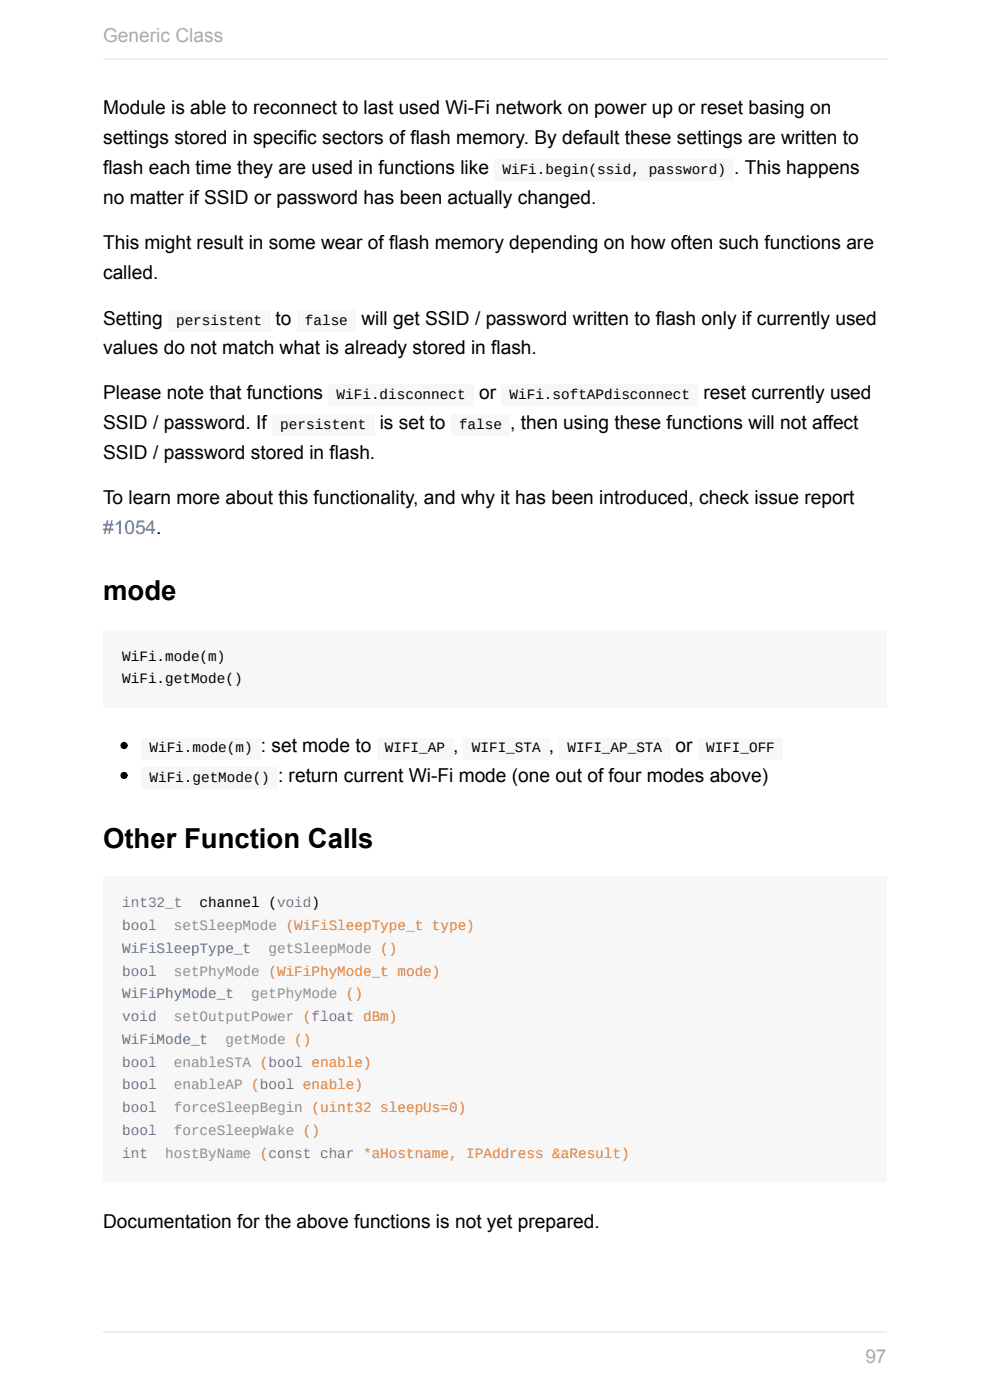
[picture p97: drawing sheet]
<svg xmlns="http://www.w3.org/2000/svg" width="210mm" height="297mm" viewBox="0 0 210 297" stroke-linecap="round" stroke-linejoin="round" font-family="sans-serif">
<defs><g id="words">
<g font-size="5.8">
<text x="21.9" y="127.3">mode</text>
<text x="21.9" y="179.9">Other Function Calls</text>
</g>
<g font-size="4.1" fill="#aaa">
<text x="21.9" y="8.9">Generic Class</text>
<text x="183.6" y="289.1">97</text>
</g>
<g font-size="4.1">
<text x="21.9" y="24.1">Module is able to reconnect to last used Wi-Fi network on power up or reset basing on</text>
<text x="21.9" y="30.5">settings stored in specific sectors of flash memory. By default these settings are written to</text>
<text x="21.9" y="36.8">flash each time they are used in functions like</text>
<text x="155.7" y="36.8">. This happens</text>
<text x="21.9" y="43.2">no matter if SSID or password has been actually changed.</text>
<text x="21.9" y="52.8">This might result in some wear of flash memory depending on how often such functions are</text>
<text x="21.9" y="59.2">called.</text>
<text x="21.9" y="68.9">Setting</text>
<text x="58.4" y="68.9">to</text>
<text x="76.6" y="68.9">will get SSID / password written to flash only if currently used</text>
<text x="21.9" y="75.2">values do not match what is already stored in flash.</text>
<text x="21.9" y="84.6">Please note that functions</text>
<text x="101.6" y="84.6">or</text>
<text x="149.2" y="84.6">reset currently used</text>
<text x="21.9" y="91">SSID / password. If</text>
<text x="80.5" y="91">is set to</text>
<text x="108.2" y="91">,</text>
<text x="110.5" y="91">then using these functions will not affect</text>
<text x="21.9" y="97.3">SSID / password stored in flash.</text>
<text x="21.9" y="107">To learn more about this functionality, and why it has been introduced, check issue report</text>
<text x="55.3" y="159.6">:</text>
<text x="57.6" y="159.6">set mode to</text>
<text x="96.1" y="159.6">,</text>
<text x="116.4" y="159.6">,</text>
<text x="143.3" y="159.6">or</text>
<text x="59" y="165.9">:</text>
<text x="61.2" y="165.9">return current Wi-Fi mode (one out of four modes above)</text>
<text x="21.9" y="260.4">Documentation for the above functions is not yet prepared.</text>
</g>
<text font-size="4.1" fill="#4183c4" x="21.9" y="113.3">#1054.</text>
<g font-size="3">
<text x="106.6" y="36.8">WiFi.begin(ssid, password)</text>
<text x="37.4" y="68.9">persistent</text>
<text x="64.7" y="68.9">false</text>
<text x="71.4" y="84.6">WiFi.disconnect</text>
<text x="108.1" y="84.6">WiFi.softAPdisconnect</text>
<text x="59.5" y="91">persistent</text>
<text x="97.4" y="91">false</text>
<text x="25.9" y="140.1">WiFi.mode(m)</text>
<text x="25.9" y="145">WiFi.getMode()</text>
<text x="31.7" y="159.6">WiFi.mode(m)</text>
<text x="81.6" y="159.6">WIFI_AP</text>
<text x="100.1" y="159.6">WIFI_STA</text>
<text x="120.4" y="159.6">WIFI_AP_STA</text>
<text x="149.8" y="159.6">WIFI_OFF</text>
<text x="31.7" y="165.9">WiFi.getMode()</text>
<text x="42.4" y="192.5">channel (void)</text>
</g>
<g font-size="3" fill="#8959a8">
<text x="25.9" y="192.5">int32_t</text>
<text x="25.9" y="197.3">bool</text>
<text x="25.9" y="207">bool</text>
<text x="25.9" y="216.6">void</text>
<text x="25.9" y="226.3">bool</text>
<text x="25.9" y="231.1">bool</text>
<text x="25.9" y="235.9">bool</text>
<text x="25.9" y="240.7">bool</text>
<text x="25.9" y="245.6">int</text>
</g>
<g font-size="3" fill="#8e908c">
<text x="36.9" y="197.3">setSleepMode (WiFiSleepType_t type)</text>
<text x="56.9" y="202.1">getSleepMode ()</text>
<text x="36.9" y="207">setPhyMode (WiFiPhyMode_t mode)</text>
<text x="53.3" y="211.8">getPhyMode ()</text>
<text x="36.9" y="216.6">setOutputPower (float dBm)</text>
<text x="47.8" y="221.4">getMode ()</text>
<text x="36.9" y="226.3">enableSTA (bool enable)</text>
<text x="36.9" y="231.1">enableAP (bool enable)</text>
<text x="36.9" y="235.9">forceSleepBegin (uint32 sleepUs=0)</text>
<text x="35.1" y="245.6">hostByName (const char *aHostname, IPAddress &amp;aResult)</text>
<text x="36.9" y="240.7">forceSleepWake ()</text>
</g>
<g font-size="3" fill="#4271ae">
<text x="25.9" y="202.1">WiFiSleepType_t</text>
<text x="25.9" y="211.8">WiFiPhyMode_t</text>
<text x="25.9" y="221.4">WiFiMode_t</text>
</g>
</g></defs>
<g fill="#f7f7f7">
<path d="M21.9 133.6h166.2v16.6h-166.2z"/>
<path d="M21.9 186h166.2v64.8h-166.2z"/>
<path d="M104.9 33.8h50.7v4.6h-50.7z"/>
<path d="M35.6 65.8h21.8v4.6h-21.8z"/>
<path d="M63 65.8h12.4v4.6h-12.4z"/>
<path d="M69.6 81.6h31v4.5h-31z"/>
<path d="M106.4 81.6h41.6v4.5h-41.6z"/>
<path d="M57.7 87.9h21.8v4.6h-21.8z"/>
<path d="M95.7 87.9h12.5v4.6h-12.5z"/>
<path d="M25.9 137.7h23.6v3.6h-23.6z"/>
<path d="M25.9 142.5h25.7v3.6h-25.7z"/>
</g>
<circle cx="26.3" cy="158.2" r=".63" fill="#000" stroke="#000" stroke-width=".25"/>
<g fill="#f7f7f7">
<path d="M30 156.5h25.4v4.6h-25.4z"/>
<path d="M80 156.5h16.2v4.6h-16.2z"/>
<path d="M98.3 156.5h18.2v4.6h-18.2z"/>
<path d="M118.6 156.5h23.6v4.6h-23.6z"/>
<path d="M148 156.5h18v4.6h-18z"/>
</g>
<circle cx="26.3" cy="164.5" r=".63" fill="#000" stroke="#000" stroke-width=".25"/>
<g fill="#f7f7f7">
<path d="M30 162.9h28.9v4.5h-28.9z"/>
<path d="M25.9 190h43.9v3.6h-43.9z"/>
<path d="M25.9 194.9h76.7v3.5h-76.7z"/>
<path d="M25.9 199.7h60.2v3.6h-60.2z"/>
<path d="M25.9 204.5h69.3v3.6h-69.3z"/>
<path d="M25.9 209.3h52.8v3.6h-52.8z"/>
<path d="M25.9 214.2h60.2v3.5h-60.2z"/>
<path d="M25.9 219h41.9v3.6h-41.9z"/>
<path d="M25.9 223.8h54.9v3.6h-54.9z"/>
<path d="M25.9 228.7h52.8v3.5h-52.8z"/>
<path d="M25.9 233.5h74.9v3.5h-74.9z"/>
<path d="M25.9 238.3h43.9v3.6h-43.9z"/>
<path d="M25.9 243.1h107.7v3.6h-107.7z"/>
</g>
<path d="M21.9 12.6h166.2M21.9 282.6h166.2" fill="none" stroke="#eee" stroke-width=".25"/>
<use href="#words"/>
</svg>
